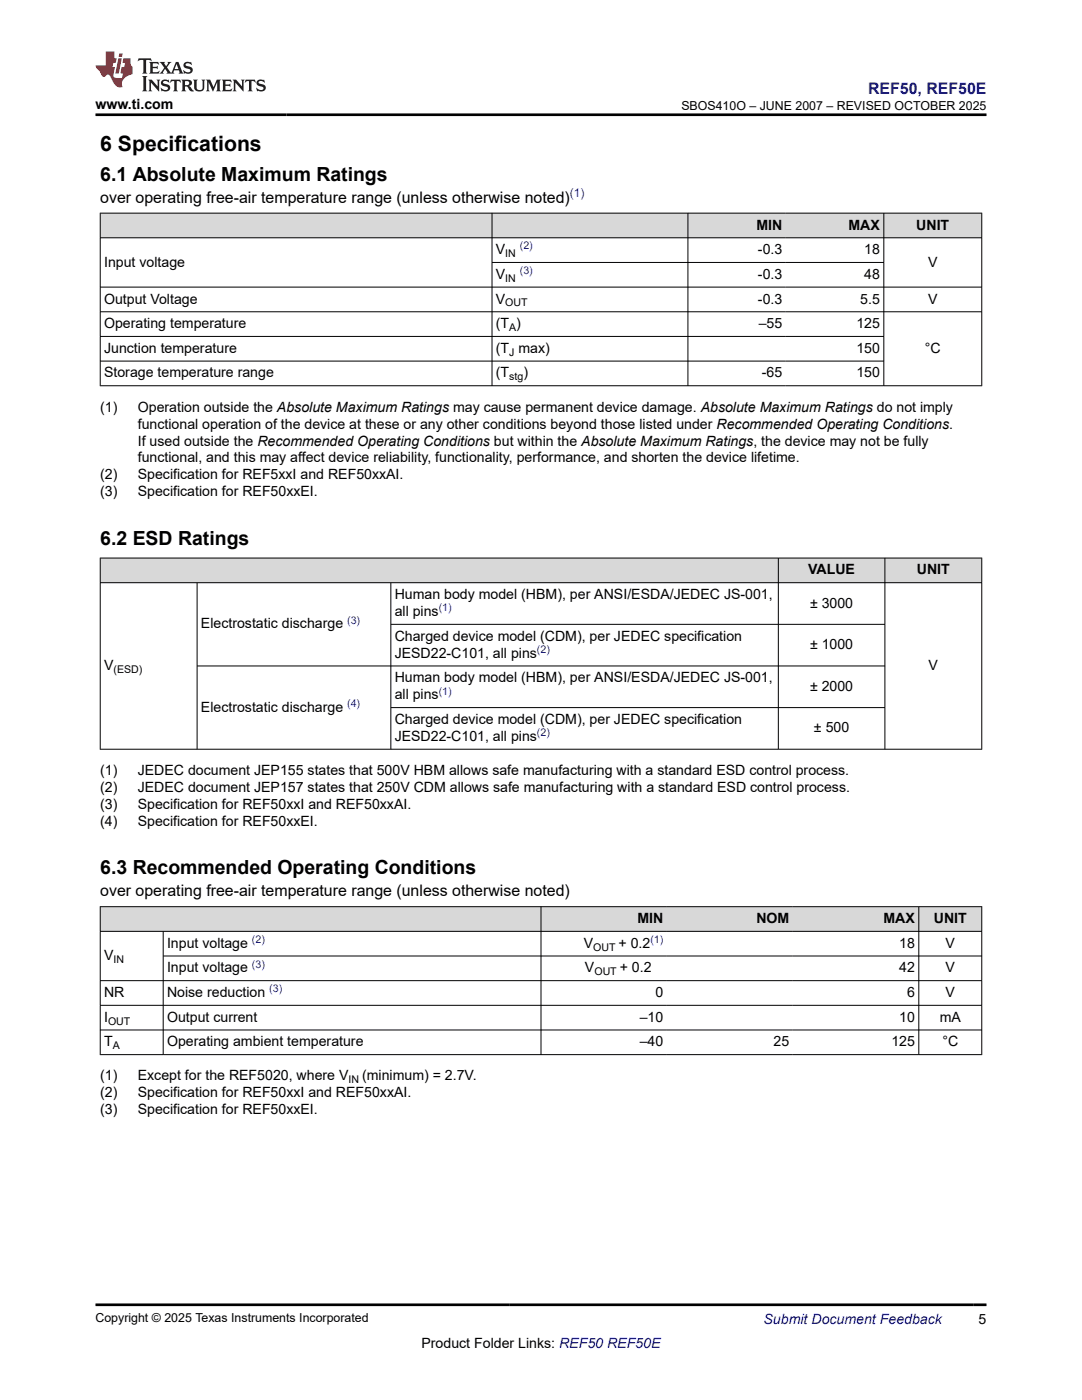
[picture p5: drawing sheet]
<svg xmlns="http://www.w3.org/2000/svg" width="216mm" height="279mm" viewBox="0 0 216 279" stroke-linecap="round" stroke-linejoin="round" font-family="sans-serif">
<defs><g id="words">
<text font-size="4.2" x="20" y="30.2">6 Specifications</text>
<g font-size="3.9">
<text x="20" y="36">6.1 Absolute Maximum Ratings</text>
<text x="20" y="108.7">6.2 ESD Ratings</text>
<text x="20" y="174.5">6.3 Recommended Operating Conditions</text>
</g>
<text font-size="3.2" fill="#00f" x="173.2" y="18.7">REF50, REF50E</text>
<g font-size="3.2">
<text x="20" y="40.4">over operating free-air temperature range (unless otherwise noted)</text>
<text x="20" y="178.8">over operating free-air temperature range (unless otherwise noted)</text>
</g>
<g font-size="2.8">
<text x="19" y="21.8">www.ti.com</text>
<text x="150.9" y="45.8">MIN</text>
<text x="169.3" y="45.8">MAX</text>
<text x="182.8" y="45.8">UNIT</text>
<text x="20.8" y="53.2">Input voltage</text>
<text x="98.9" y="50.7">V</text>
<text x="151.2" y="50.7">-0.3</text>
<text x="172.4" y="50.7">18</text>
<text x="185.2" y="53.2">V</text>
<text x="98.9" y="55.7">V</text>
<text x="151.2" y="55.7">-0.3</text>
<text x="172.4" y="55.7">48</text>
<text x="20.8" y="60.6">Output Voltage</text>
<text x="20.8" y="65.5">Operating temperature</text>
<text x="98.9" y="60.6">V</text>
<text x="98.9" y="65.5">(T )</text>
<text x="151.2" y="60.6">-0.3</text>
<text x="151.4" y="65.5">–55</text>
<text x="170.9" y="65.5">125</text>
<text x="171.7" y="60.6">5.5</text>
<text x="185.2" y="60.6">V</text>
<text x="20.8" y="70.4">Junction temperature</text>
<text x="98.9" y="70.4">(T max)</text>
<text x="170.9" y="70.4">150</text>
<text x="184.5" y="70.4">°C</text>
<text x="20.8" y="75.3">Storage temperature range</text>
<text x="98.9" y="75.3">(T</text>
<text x="104.4" y="75.3">)</text>
<text x="152" y="75.3">-65</text>
<text x="170.9" y="75.3">150</text>
<text x="20" y="82.1">(1)</text>
<text x="27.5" y="82.1">Operation outside the Absolute Maximum Ratings may cause permanent device damage. Absolute Maximum Ratings do not imply</text>
<text x="27.5" y="85.5">functional operation of the device at these or any other conditions beyond those listed under Recommended Operating Conditions.</text>
<text x="27.5" y="88.9">If used outside the Recommended Operating Conditions but within the Absolute Maximum Ratings, the device may not be fully</text>
<text x="20" y="95.7">(2)</text>
<text x="27.5" y="95.7">Specification for REF5xxI and REF50xxAI.</text>
<text x="27.5" y="92.3">functional, and this may affect device reliability, functionality, performance, and shorten the device lifetime.</text>
<text x="20" y="99.1">(3)</text>
<text x="27.5" y="99.1">Specification for REF50xxEI.</text>
<text x="78.8" y="119.6">Human body model (HBM), per ANSI/ESDA/JEDEC JS-001,</text>
<text x="161.3" y="114.6">VALUE</text>
<text x="182.9" y="114.6">UNIT</text>
<text x="40.1" y="125.4">Electrostatic discharge</text>
<text x="78.8" y="123">all pins</text>
<text x="161.6" y="121.3">± 3000</text>
<text x="78.8" y="127.9">Charged device model (CDM), per JEDEC specification</text>
<text x="78.8" y="131.3">JESD22-C101, all pins</text>
<text x="161.6" y="129.6">± 1000</text>
<text x="20.8" y="133.7">V</text>
<text x="78.8" y="136.2">Human body model (HBM), per ANSI/ESDA/JEDEC JS-001,</text>
<text x="161.6" y="137.9">± 2000</text>
<text x="185.3" y="133.7">V</text>
<text x="40.1" y="142">Electrostatic discharge</text>
<text x="78.8" y="139.6">all pins</text>
<text x="78.8" y="144.5">Charged device model (CDM), per JEDEC specification</text>
<text x="78.8" y="147.9">JESD22-C101, all pins</text>
<text x="162.4" y="146.2">± 500</text>
<text x="20" y="154.7">(1)</text>
<text x="27.5" y="154.7">JEDEC document JEP155 states that 500V HBM allows safe manufacturing with a standard ESD control process.</text>
<text x="20" y="158.1">(2)</text>
<text x="20" y="161.5">(3)</text>
<text x="27.5" y="158.1">JEDEC document JEP157 states that 250V CDM allows safe manufacturing with a standard ESD control process.</text>
<text x="27.5" y="161.5">Specification for REF50xxI and REF50xxAI.</text>
<text x="20" y="164.8">(4)</text>
<text x="27.5" y="164.8">Specification for REF50xxEI.</text>
<text x="127.2" y="184.2">MIN</text>
<text x="150.9" y="184.2">NOM</text>
<text x="176.3" y="184.2">MAX</text>
<text x="186.3" y="184.2">UNIT</text>
<text x="20.8" y="191.6">V</text>
<text x="33.3" y="189.1">Input voltage</text>
<text x="116.5" y="189.1">V</text>
<text x="123.4" y="189.1">+ 0.2</text>
<text x="179.4" y="189.1">18</text>
<text x="188.7" y="189.1">V</text>
<text x="33.3" y="194.1">Input voltage</text>
<text x="116.7" y="194.1">V</text>
<text x="123.7" y="194.1">+ 0.2</text>
<text x="179.4" y="194.1">42</text>
<text x="188.7" y="194.1">V</text>
<text x="20.8" y="199">NR</text>
<text x="20.8" y="203.9">I</text>
<text x="33.3" y="199">Noise reduction</text>
<text x="33.3" y="203.9">Output current</text>
<text x="127.7" y="203.9">–10</text>
<text x="130.8" y="199">0</text>
<text x="179.4" y="203.9">10</text>
<text x="181" y="199">6</text>
<text x="187.5" y="203.9">mA</text>
<text x="188.7" y="199">V</text>
<text x="20.8" y="208.8">T</text>
<text x="33.3" y="208.8">Operating ambient temperature</text>
<text x="127.7" y="208.8">–40</text>
<text x="154.4" y="208.8">25</text>
<text x="177.9" y="208.8">125</text>
<text x="188" y="208.8">°C</text>
<text x="20" y="215.6">(1)</text>
<text x="27.5" y="215.6">Except for the REF5020, where V</text>
<text x="72.2" y="215.6">(minimum) = 2.7V.</text>
<text x="20" y="219">(2)</text>
<text x="27.5" y="219">Specification for REF50xxI and REF50xxAI.</text>
<text x="20" y="222.4">(3)</text>
<text x="27.5" y="222.4">Specification for REF50xxEI.</text>
<text x="84.1" y="269">Product Folder Links: REF50 REF50E</text>
<text x="195.3" y="264.2">5</text>
</g>
<text font-size="2.8" fill="#00f" x="152.4" y="264.2">Submit Document Feedback</text>
<g font-size="2.5">
<text x="136" y="21.9">SBOS410O – JUNE 2007 – REVISED OCTOBER 2025</text>
<text x="19" y="263.9">Copyright © 2025 Texas Instruments Incorporated</text>
</g>
<text font-size="2.4" fill="#00f" x="113.7" y="39.4">(1)</text>
<g font-size="2.1">
<text x="100.8" y="51.3">IN</text>
<text x="100.8" y="56.2">IN</text>
<text x="100.8" y="61.1">OUT</text>
<text x="101.6" y="66.1">A</text>
<text x="101.6" y="71">J</text>
<text x="101.6" y="75.9">stg</text>
<text x="22.6" y="134.3">(ESD)</text>
<text x="118.4" y="189.7">OUT</text>
<text x="22.6" y="192.2">IN</text>
<text x="118.6" y="194.6">OUT</text>
<text x="21.6" y="204.5">OUT</text>
<text x="22.5" y="209.4">A</text>
<text x="69.5" y="216.2">IN</text>
</g>
<g font-size="2.1" fill="#00f">
<text x="103.7" y="49.8">(2)</text>
<text x="103.7" y="54.7">(3)</text>
<text x="69.3" y="124.5">(3)</text>
<text x="87.5" y="122">(1)</text>
<text x="107.1" y="130.3">(2)</text>
<text x="69.3" y="141.1">(4)</text>
<text x="87.5" y="138.6">(1)</text>
<text x="107.1" y="146.9">(2)</text>
<text x="50.3" y="188.2">(2)</text>
<text x="129.8" y="188.2">(1)</text>
<text x="50.3" y="193.1">(3)</text>
<text x="53.7" y="198">(3)</text>
</g>
</g></defs>
<g fill="#d8d8d8">
<path d="M20 42.5h175.9v5h-175.9z" fill-rule="evenodd"/>
<path d="M20.1 42.6h78v4.8h-78z" fill-rule="evenodd"/>
<path d="M98.2 42.6h39v4.8h-39z" fill-rule="evenodd"/>
<path d="M137.3 42.6h19.5v4.8h-19.5z" fill-rule="evenodd"/>
<path d="M156.8 42.6h19.5v4.8h-19.5z" fill-rule="evenodd"/>
<path d="M176.4 42.6h19.4v4.8h-19.4z" fill-rule="evenodd"/>
</g>
<g fill="none" stroke="#000" stroke-width=".2">
<path d="M19.9 42.5h176.1M19.9 47.5h176.1M19.9 57.3h176.1M20 42.5v34.5M98.2 42.5v34.5M98.2 52.4h78.2M137.3 42.5v34.5M176.4 42.5v34.5M195.9 42.5v34.5M19.9 62.2h176.1M19.9 67.1h156.5M19.9 77h176.1"/>
<path d="M19.9 72.1h156.5"/>
</g>
<g fill="#d8d8d8">
<path d="M20 111.4h175.9v4.9h-175.9z" fill-rule="evenodd"/>
<path d="M20.1 111.4h135.1v4.8h-135.1z" fill-rule="evenodd"/>
<path d="M155.4 111.4h21.1v4.8h-21.1z" fill-rule="evenodd"/>
<path d="M176.6 111.4h19.2v4.8h-19.2z" fill-rule="evenodd"/>
</g>
<path d="M19.9 111.4h176.1M19.9 116.3h176.1M20 111.3v38.3M39.3 116.3v33.3M78 116.3v33.3M155.3 111.3v38.3M176.6 111.3v38.3M195.9 111.3v38.3M78 124.6h98.6M176.6 132.9h-137.3M19.9 149.5h176.1M78 141.2h98.6" fill="none" stroke="#000" stroke-width=".2"/>
<g fill="#d8d8d8">
<path d="M20 180.9h175.9v5h-175.9z" fill-rule="evenodd"/>
<path d="M20.1 181h87.8v4.8h-87.8z" fill-rule="evenodd"/>
<path d="M108 181h25.1v4.8h-25.1z" fill-rule="evenodd"/>
<path d="M133.1 181h25.1v4.8h-25.1z" fill-rule="evenodd"/>
<path d="M158.2 181h25.1v4.8h-25.1z" fill-rule="evenodd"/>
<path d="M183.4 181h12.4v4.8h-12.4z" fill-rule="evenodd"/>
</g>
<path d="M19.9 180.9h176.1M19.9 185.9h176.1M19.9 195.7h176.1M20 180.9v29.6M32.6 185.9v24.6M32.6 190.8h163.4M107.9 180.9v29.6M183.3 180.9v29.6M195.9 180.9v29.6M19.9 200.6h176.1M19.9 205.6h176.1M19.9 210.5h176.1" fill="none" stroke="#000" stroke-width=".2"/>
<path d="M27.7 11.6l-.2 .6 .5-.2h.6v.1v2.2l-.2 .4h1l-.2-.4v-2.2v-.1h.5l.5 .2-.1-.6zM29.8 12.4l.2 .3v1.6l-.2 .4h1.9l.1-.6a1.08 1.08 0 0 1-1.3 .2v-.7h.6l.4 .2v-.7l-.4 .2h-.6v-.5l.2-.2a1 1 0 0 1 1 .3l-.1-.5zM31.8 12.4l1 1.1-1 1.2h.9l-.2-.2 .4-.8 .5 .8-.2 .2h1.6l-.2-.2 .1-.5h1l.1 .5-.1 .2h.9l-.2-.4-.8-1.9h-.5l-1 2.1-.8-1.1 .9-1h-.8l.2 .2-.5 .6-.3-.6 .1-.2zM35.2 12.8l.4 1h-.8zM36.8 12.5a.65 .65 0 0 0-.2 .7 .65 .65 0 0 0 .6 .5l.7 .1 .1 .3a.79 .79 0 0 1-.7 .4 .79 .79 0 0 1-.7-.5l.1 .7 .2-.1a.93 .93 0 0 0 1.1 0 .93 .93 0 0 0 .4-.9 1.46 1.46 0 0 0-1.2-.6l-.1-.3a1.09 1.09 0 0 1 1.2 .2l-.2-.6-.1 .1-.6-.2zM28.4 15.2l.2 .4v2.2l-.2 .4h1l-.2-.4v-2.2l.2-.4zM29.6 15.9l.2 .4v1.5l-.2 .4h.8l-.3-.4v-1.3l1.7 1.8v-2l.2-.4h-.8l.2 .2 .1 1.1-1.2-1.3zM32.3 16a.65 .65 0 0 0-.2 .8 .65 .65 0 0 0 .7 .4l.6 .2 .1 .2a.79 .79 0 0 1-.7 .4 .79 .79 0 0 1-.7-.5l.1 .7 .2-.1a.93 .93 0 0 0 1.1 .1 .93 .93 0 0 0 .4-1 1.46 1.46 0 0 0-1.2-.5l-.1-.4a1.09 1.09 0 0 1 1.2 .2l-.2-.6-.1 .1-.6-.1zM34.1 15.9l-.1 .6a.63 .63 0 0 1 .7-.3l.1 1.6-.3 .4h1l-.2-.4v-1.6a.66 .66 0 0 1 .8 .3l-.1-.6zM36.2 15.9l.2 .4v1.5l-.2 .4h.9l-.2-.2v-.7h.5l.1 .2a.79 .79 0 0 0 1.2 .6l-1-.9a.61 .61 0 0 0 .6-.6 .61 .61 0 0 0-.5-.7zM36.9 16.2h.2a.47 .47 0 0 1 .5 .1 .47 .47 0 0 1 .1 .5l-.2 .1-.6 .1zM38.5 15.9l.2 .2a2.27 2.27 0 0 0 .4 2 1.04 1.04 0 0 0 1.7-.7v-1.3l.2-.2h-.8l.2 .4v1.1a.6 .6 0 0 1-.6 .6 .6 .6 0 0 1-.6-.6v-1.1l.3-.4zM41.1 15.9l.2 .4v1.5l-.2 .4h.7l-.2-.4v-1.4l.9 1.9 .8-1.9v1.4l-.2 .4h1l-.3-.4v-1.5l.3-.4h-.8l-.7 1.5-.7-1.5zM44.3 15.9l.2 .4v1.5l-.2 .4h1.9l.1-.6a1.09 1.09 0 0 1-1.3 .2v-.7h.6l.4 .2v-.6l-.4 .2h-.6v-.6l.2-.1a1.01 1.01 0 0 1 1 .3l-.1-.6zM46.4 15.9l.3 .4v1.5l-.3 .4h.8l-.2-.4v-1.3l1.6 1.8v-2l.2-.4h-.7l.2 .2v1.1l-1.2-1.3zM49 15.9l-.1 .6a.63 .63 0 0 1 .8-.3v1.6l-.3 .4h1l-.2-.4v-1.6a.66 .66 0 0 1 .8 .3l-.1-.6zM51.4 16a.65 .65 0 0 0-.2 .8 .65 .65 0 0 0 .6 .4l.6 .2 .2 .2a.79 .79 0 0 1-.8 .4 .79 .79 0 0 1-.6-.5l.1 .7 .2-.1a.93 .93 0 0 0 1 .1 .93 .93 0 0 0 .5-1 1.46 1.46 0 0 0-1.3-.5l-.1-.4a1.09 1.09 0 0 1 1.3 .2l-.2-.6-.2 .1-.5-.1z" fill="#231f20"/>
<path d="M21.1 10.3v2.7h-2.1l.1 .4 .9 1a.95 .95 0 0 0 .9 .9 .59 .59 0 0 1 .6-.4 .59 .59 0 0 1 .5 .3l.4 .8a1.59 1.59 0 0 0 2.1 1.4 1.61 1.61 0 0 1 1-2.3l1-.3-.1-1.5a1.59 1.59 0 0 1-.4-1.7h-1.4l-.2 .9h.5l-.1 .9h-.5l-.2 .9v.3l.4 .1-.2 .9h-.6a.73 .73 0 0 1-1.1-.7l.3-1.5h-.5l.2-.9h.5l.2-.9h-.5v-1.3zM23.6 11.6l-.6 3.1h.7l.6-3.1zM23.8 10.7l-.1 .6h.7l.1-.6z" fill="#ed1c24"/>
<path d="M19 22.9h177.8M19 260.4h177.8" fill="none" stroke="#000" stroke-width=".53"/>
<use href="#words"/>
</svg>
